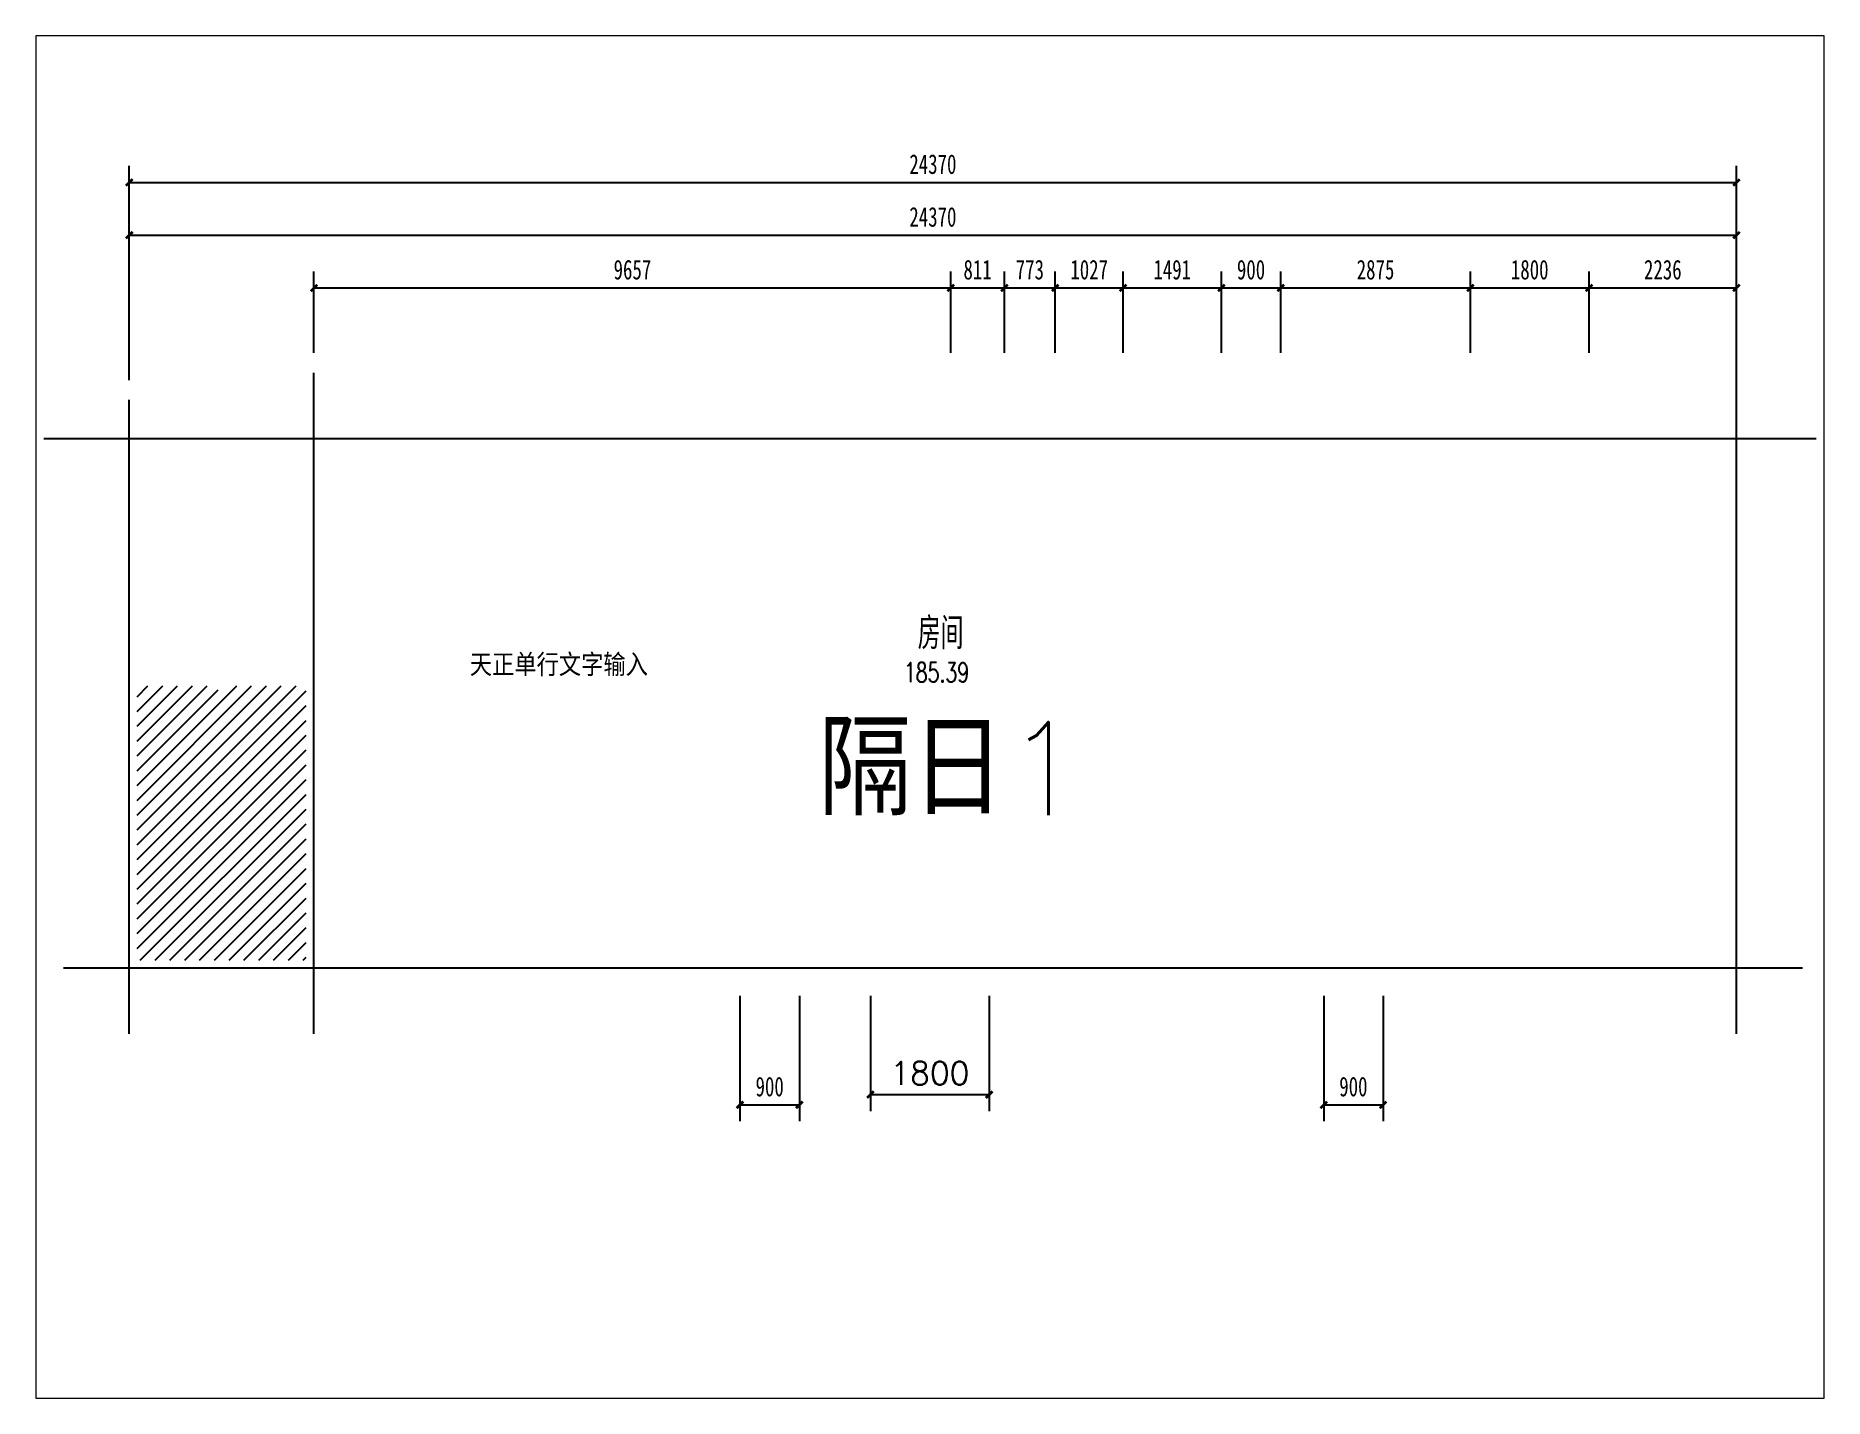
# Paper-space layout 'Layout1' of a CAD drawing. Extents: x 1.05 to 9.45, y 0.8 to 7.2.
# The model-space entities are those that its viewports show. They can reach past a viewport. Long polylines and large blocks are cut down to what shows.
import ezdxf

# ---------------------------------------------------------------- set-up
doc = ezdxf.new("R2010")
doc.units = 0
doc.header["$LTSCALE"] = 1000
doc.header["$MEASUREMENT"] = 0
doc.linetypes.add('DOTE', pattern=[2.42, 2, -0.2, 0.02, -0.2])
for name, color, linetype in [('AXIS', 3, 'Continuous'), ('DOTE', 1, 'DOTE'), ('PUB_DIM', 3, 'Continuous'), ('PUB_TEXT', 7, 'Continuous'), ('SPACE', 7, 'Continuous')]:
    doc.layers.add(name, color=color, linetype=linetype)
doc.styles.add('_TCH_DIM_T3', font='', dxfattribs={"width": 0.705882})
doc.styles.get("Standard").update_dxf_attribs({"font": 'txt.shx', "bigfont": 'hztxt.shx'})
doc.styles.get('_TCH_DIM_T3').set_extended_font_data('SimSun')
doc.dimstyles.new('_TCH_ARCH&&100', dxfattribs={"dimtxt": 297.5, "dimasz": 100, "dimexe": 250, "dimexo": 300, "dimgap": 126.25, "dimtad": 1, "dimdec": 0, "dimzin": 0, "dimdsep": 46, "dimtxsty": '_TCH_DIM_T3', "dimblk": 'ARCHTICK', "dimcen": 0.09, "dimclrt": 7, "dimazin": 2, "dimtfac": 1, "dimtdec": 0, "dimtix": 1, "dimtmove": 2, "dimatfit": 3, "dimfxl": 1, "dimtolj": 1, "dimtzin": 0, "dimarcsym": 0})
doc.dimstyles.get("Standard").update_dxf_attribs({"dimscale": 100, "dimtxt": 3.5, "dimasz": 1, "dimexe": 2.5, "dimexo": 3, "dimgap": 1.5, "dimtad": 1, "dimdec": 0, "dimzin": 0, "dimdsep": 46, "dimtxsty": 'Standard', "dimblk": 'ARCHTICK', "dimcen": 0.09, "dimadec": 0, "dimazin": 0, "dimtfac": 1, "dimtdec": 0, "dimtix": 1, "dimtmove": 2, "dimatfit": 3, "dimfxl": 1, "dimtolj": 1, "dimtzin": 0, "dimarcsym": 0})

# ---------------------------------------------------------------- blocks, each defined once
blk = doc.blocks.new('_ArchTick')
at = {"color": 0, "linetype": 'ByBlock', "const_width": 0.4}
blk.add_lwpolyline([(-0.5, -0.5), (0.5, 0.5)], dxfattribs=at)
blk = doc.blocks.new('*D7')
at = {"layer": 'Defpoints', "color": 0, "transparency": 16777216}
for p in [(18111, -120), (19011, -120), (19011, -2075)]:
    blk.add_point(p, dxfattribs=at)
at = {"layer": 'PUB_DIM', "color": 0, "lineweight": -2, "transparency": 16777216}
for p, q in [((18111, -420), (18111, -2325)), ((19011, -420), (19011, -2325)), ((18111, -2075), (19011, -2075))]:
    blk.add_line(p, q, dxfattribs=at)
at = {"layer": 'PUB_DIM', "color": 0, "lineweight": -2, "transparency": 16777216, "xscale": 100, "yscale": 100, "zscale": 100, "rotation": 180}
blk.add_blockref('_ArchTick', (18111, -2075), dxfattribs=at)
at = {"layer": 'PUB_DIM', "color": 0, "lineweight": -2, "transparency": 16777216, "xscale": 100, "yscale": 100, "zscale": 100}
blk.add_blockref('_ArchTick', (19011, -2075), dxfattribs=at)
at = {"layer": 'PUB_DIM', "color": 7, "transparency": 16777216, "insert": (18561, -1800), "char_height": 297.5, "attachment_point": 5, "style": '_TCH_DIM_T3'}
blk.add_mtext('\\A1;900', dxfattribs=at)
blk = doc.blocks.new('*D10')
at = {"layer": 'Defpoints', "color": 0, "transparency": 16777216}
for p in [(9260, -120), (10160, -120), (10160, -2075)]:
    blk.add_point(p, dxfattribs=at)
at = {"layer": 'PUB_DIM', "color": 0, "lineweight": -2, "transparency": 16777216}
for p, q in [((9260, -420), (9260, -2325)), ((10160, -420), (10160, -2325)), ((9260, -2075), (10160, -2075))]:
    blk.add_line(p, q, dxfattribs=at)
at = {"layer": 'PUB_DIM', "color": 0, "lineweight": -2, "transparency": 16777216, "xscale": 100, "yscale": 100, "zscale": 100, "rotation": 180}
blk.add_blockref('_ArchTick', (9260, -2075), dxfattribs=at)
at = {"layer": 'PUB_DIM', "color": 0, "lineweight": -2, "transparency": 16777216, "xscale": 100, "yscale": 100, "zscale": 100}
blk.add_blockref('_ArchTick', (10160, -2075), dxfattribs=at)
at = {"layer": 'PUB_DIM', "color": 7, "transparency": 16777216, "insert": (9710, -1800), "char_height": 297.5, "attachment_point": 5, "style": '_TCH_DIM_T3'}
blk.add_mtext('\\A1;900', dxfattribs=at)
blk = doc.blocks.new('111')
at = {"layer": 'DOTE'}
blk.add_line((25577, 8027), (-1296, 8027), dxfattribs=at)
blk = doc.blocks.new('*D12')
at = {"layer": 'Defpoints', "color": 0, "transparency": 16777216}
for p in [(12457, 10314), (2800, 9027), (12457, 9027)]:
    blk.add_point(p, dxfattribs=at)
at = {"layer": 'PUB_DIM', "color": 0, "lineweight": -2, "transparency": 16777216}
for p, q in [((2800, 9327), (2800, 10564)), ((2800, 10314), (12457, 10314)), ((12457, 9327), (12457, 10564))]:
    blk.add_line(p, q, dxfattribs=at)
at = {"layer": 'PUB_DIM', "color": 0, "lineweight": -2, "transparency": 16777216, "xscale": 100, "yscale": 100, "zscale": 100, "rotation": 180}
blk.add_blockref('_ArchTick', (2800, 10314), dxfattribs=at)
at = {"layer": 'PUB_DIM', "color": 0, "lineweight": -2, "transparency": 16777216, "xscale": 100, "yscale": 100, "zscale": 100}
blk.add_blockref('_ArchTick', (12457, 10314), dxfattribs=at)
at = {"layer": 'PUB_DIM', "color": 7, "transparency": 16777216, "insert": (7629, 10589), "char_height": 297.5, "attachment_point": 5, "style": '_TCH_DIM_T3'}
blk.add_mtext('\\A1;9657', dxfattribs=at)
blk = doc.blocks.new('*D13')
at = {"layer": 'Defpoints', "color": 0, "transparency": 16777216}
for p in [(13269, 10314), (12457, 9027), (13269, 9027)]:
    blk.add_point(p, dxfattribs=at)
at = {"layer": 'PUB_DIM', "color": 0, "lineweight": -2, "transparency": 16777216}
for p, q in [((12457, 9327), (12457, 10564)), ((12457, 10314), (13269, 10314)), ((13269, 9327), (13269, 10564))]:
    blk.add_line(p, q, dxfattribs=at)
at = {"layer": 'PUB_DIM', "color": 0, "lineweight": -2, "transparency": 16777216, "xscale": 100, "yscale": 100, "zscale": 100, "rotation": 180}
blk.add_blockref('_ArchTick', (12457, 10314), dxfattribs=at)
at = {"layer": 'PUB_DIM', "color": 0, "lineweight": -2, "transparency": 16777216, "xscale": 100, "yscale": 100, "zscale": 100}
blk.add_blockref('_ArchTick', (13269, 10314), dxfattribs=at)
at = {"layer": 'PUB_DIM', "color": 7, "transparency": 16777216, "insert": (12863, 10589), "char_height": 297.5, "attachment_point": 5, "style": '_TCH_DIM_T3'}
blk.add_mtext('\\A1;811', dxfattribs=at)
blk = doc.blocks.new('*D14')
at = {"layer": 'Defpoints', "color": 0, "transparency": 16777216}
for p in [(14041, 10314), (13269, 9027), (14041, 9027)]:
    blk.add_point(p, dxfattribs=at)
at = {"layer": 'PUB_DIM', "color": 0, "lineweight": -2, "transparency": 16777216}
for p, q in [((13269, 9327), (13269, 10564)), ((13269, 10314), (14041, 10314)), ((14041, 9327), (14041, 10564))]:
    blk.add_line(p, q, dxfattribs=at)
at = {"layer": 'PUB_DIM', "color": 0, "lineweight": -2, "transparency": 16777216, "xscale": 100, "yscale": 100, "zscale": 100, "rotation": 180}
blk.add_blockref('_ArchTick', (13269, 10314), dxfattribs=at)
at = {"layer": 'PUB_DIM', "color": 0, "lineweight": -2, "transparency": 16777216, "xscale": 100, "yscale": 100, "zscale": 100}
blk.add_blockref('_ArchTick', (14041, 10314), dxfattribs=at)
at = {"layer": 'PUB_DIM', "color": 7, "transparency": 16777216, "insert": (13655, 10589), "char_height": 297.5, "attachment_point": 5, "style": '_TCH_DIM_T3'}
blk.add_mtext('\\A1;773', dxfattribs=at)
blk = doc.blocks.new('*D15')
at = {"layer": 'Defpoints', "color": 0, "transparency": 16777216}
for p in [(15069, 10314), (14041, 9027), (15069, 9027)]:
    blk.add_point(p, dxfattribs=at)
at = {"layer": 'PUB_DIM', "color": 0, "lineweight": -2, "transparency": 16777216}
for p, q in [((14041, 9327), (14041, 10564)), ((14041, 10314), (15069, 10314)), ((15069, 9327), (15069, 10564))]:
    blk.add_line(p, q, dxfattribs=at)
at = {"layer": 'PUB_DIM', "color": 0, "lineweight": -2, "transparency": 16777216, "xscale": 100, "yscale": 100, "zscale": 100, "rotation": 180}
blk.add_blockref('_ArchTick', (14041, 10314), dxfattribs=at)
at = {"layer": 'PUB_DIM', "color": 0, "lineweight": -2, "transparency": 16777216, "xscale": 100, "yscale": 100, "zscale": 100}
blk.add_blockref('_ArchTick', (15069, 10314), dxfattribs=at)
at = {"layer": 'PUB_DIM', "color": 7, "transparency": 16777216, "insert": (14555, 10589), "char_height": 297.5, "attachment_point": 5, "style": '_TCH_DIM_T3'}
blk.add_mtext('\\A1;1027', dxfattribs=at)
blk = doc.blocks.new('*D16')
at = {"layer": 'Defpoints', "color": 0, "transparency": 16777216}
for p in [(16559, 10314), (15069, 9027), (16559, 9027)]:
    blk.add_point(p, dxfattribs=at)
at = {"layer": 'PUB_DIM', "color": 0, "lineweight": -2, "transparency": 16777216}
for p, q in [((15069, 9327), (15069, 10564)), ((15069, 10314), (16559, 10314)), ((16559, 9327), (16559, 10564))]:
    blk.add_line(p, q, dxfattribs=at)
at = {"layer": 'PUB_DIM', "color": 0, "lineweight": -2, "transparency": 16777216, "xscale": 100, "yscale": 100, "zscale": 100, "rotation": 180}
blk.add_blockref('_ArchTick', (15069, 10314), dxfattribs=at)
at = {"layer": 'PUB_DIM', "color": 0, "lineweight": -2, "transparency": 16777216, "xscale": 100, "yscale": 100, "zscale": 100}
blk.add_blockref('_ArchTick', (16559, 10314), dxfattribs=at)
at = {"layer": 'PUB_DIM', "color": 7, "transparency": 16777216, "insert": (15814, 10589), "char_height": 297.5, "attachment_point": 5, "style": '_TCH_DIM_T3'}
blk.add_mtext('\\A1;1491', dxfattribs=at)
blk = doc.blocks.new('*D17')
at = {"layer": 'Defpoints', "color": 0, "transparency": 16777216}
for p in [(17459, 10314), (16559, 9027), (17459, 9027)]:
    blk.add_point(p, dxfattribs=at)
at = {"layer": 'PUB_DIM', "color": 0, "lineweight": -2, "transparency": 16777216}
for p, q in [((16559, 9327), (16559, 10564)), ((16559, 10314), (17459, 10314)), ((17459, 9327), (17459, 10564))]:
    blk.add_line(p, q, dxfattribs=at)
at = {"layer": 'PUB_DIM', "color": 0, "lineweight": -2, "transparency": 16777216, "xscale": 100, "yscale": 100, "zscale": 100, "rotation": 180}
blk.add_blockref('_ArchTick', (16559, 10314), dxfattribs=at)
at = {"layer": 'PUB_DIM', "color": 0, "lineweight": -2, "transparency": 16777216, "xscale": 100, "yscale": 100, "zscale": 100}
blk.add_blockref('_ArchTick', (17459, 10314), dxfattribs=at)
at = {"layer": 'PUB_DIM', "color": 7, "transparency": 16777216, "insert": (17009, 10589), "char_height": 297.5, "attachment_point": 5, "style": '_TCH_DIM_T3'}
blk.add_mtext('\\A1;900', dxfattribs=at)
blk = doc.blocks.new('*D18')
at = {"layer": 'Defpoints', "color": 0, "transparency": 16777216}
for p in [(20335, 10314), (17459, 9027), (20335, 9027)]:
    blk.add_point(p, dxfattribs=at)
at = {"layer": 'PUB_DIM', "color": 0, "lineweight": -2, "transparency": 16777216}
for p, q in [((17459, 9327), (17459, 10564)), ((17459, 10314), (20335, 10314)), ((20335, 9327), (20335, 10564))]:
    blk.add_line(p, q, dxfattribs=at)
at = {"layer": 'PUB_DIM', "color": 0, "lineweight": -2, "transparency": 16777216, "xscale": 100, "yscale": 100, "zscale": 100, "rotation": 180}
blk.add_blockref('_ArchTick', (17459, 10314), dxfattribs=at)
at = {"layer": 'PUB_DIM', "color": 0, "lineweight": -2, "transparency": 16777216, "xscale": 100, "yscale": 100, "zscale": 100}
blk.add_blockref('_ArchTick', (20335, 10314), dxfattribs=at)
at = {"layer": 'PUB_DIM', "color": 7, "transparency": 16777216, "insert": (18897, 10589), "char_height": 297.5, "attachment_point": 5, "style": '_TCH_DIM_T3'}
blk.add_mtext('\\A1;2875', dxfattribs=at)
blk = doc.blocks.new('*D19')
at = {"layer": 'Defpoints', "color": 0, "transparency": 16777216}
for p in [(22135, 10314), (20335, 9027), (22135, 9027)]:
    blk.add_point(p, dxfattribs=at)
at = {"layer": 'PUB_DIM', "color": 0, "lineweight": -2, "transparency": 16777216}
for p, q in [((20335, 9327), (20335, 10564)), ((20335, 10314), (22135, 10314)), ((22135, 9327), (22135, 10564))]:
    blk.add_line(p, q, dxfattribs=at)
at = {"layer": 'PUB_DIM', "color": 0, "lineweight": -2, "transparency": 16777216, "xscale": 100, "yscale": 100, "zscale": 100, "rotation": 180}
blk.add_blockref('_ArchTick', (20335, 10314), dxfattribs=at)
at = {"layer": 'PUB_DIM', "color": 0, "lineweight": -2, "transparency": 16777216, "xscale": 100, "yscale": 100, "zscale": 100}
blk.add_blockref('_ArchTick', (22135, 10314), dxfattribs=at)
at = {"layer": 'PUB_DIM', "color": 7, "transparency": 16777216, "insert": (21235, 10589), "char_height": 297.5, "attachment_point": 5, "style": '_TCH_DIM_T3'}
blk.add_mtext('\\A1;1800', dxfattribs=at)
blk = doc.blocks.new('*D20')
at = {"layer": 'Defpoints', "color": 0, "transparency": 16777216}
for p in [(24370, 10314), (22135, 9027), (24370, 9027)]:
    blk.add_point(p, dxfattribs=at)
at = {"layer": 'PUB_DIM', "color": 0, "lineweight": -2, "transparency": 16777216}
for p, q in [((22135, 9327), (22135, 10564)), ((22135, 10314), (24370, 10314)), ((24370, 9327), (24370, 10564))]:
    blk.add_line(p, q, dxfattribs=at)
at = {"layer": 'PUB_DIM', "color": 0, "lineweight": -2, "transparency": 16777216, "xscale": 100, "yscale": 100, "zscale": 100, "rotation": 180}
blk.add_blockref('_ArchTick', (22135, 10314), dxfattribs=at)
at = {"layer": 'PUB_DIM', "color": 0, "lineweight": -2, "transparency": 16777216, "xscale": 100, "yscale": 100, "zscale": 100}
blk.add_blockref('_ArchTick', (24370, 10314), dxfattribs=at)
at = {"layer": 'PUB_DIM', "color": 7, "transparency": 16777216, "insert": (23253, 10589), "char_height": 297.5, "attachment_point": 5, "style": '_TCH_DIM_T3'}
blk.add_mtext('\\A1;2236', dxfattribs=at)
blk = doc.blocks.new('*D21')
at = {"layer": 'AXIS', "color": 0, "lineweight": -2, "transparency": 16777216}
for p, q in [((0, 8914), (0, 11364)), ((24370, 8914), (24370, 11364)), ((0, 11114), (24370, 11114))]:
    blk.add_line(p, q, dxfattribs=at)
at = {"layer": 'Defpoints', "color": 0, "transparency": 16777216}
for p in [(24370, 11114), (0, 8614), (24370, 8614)]:
    blk.add_point(p, dxfattribs=at)
at = {"layer": 'AXIS', "color": 0, "lineweight": -2, "transparency": 16777216, "xscale": 100, "yscale": 100, "zscale": 100, "rotation": 180}
blk.add_blockref('_ArchTick', (0, 11114), dxfattribs=at)
at = {"layer": 'AXIS', "color": 0, "lineweight": -2, "transparency": 16777216, "xscale": 100, "yscale": 100, "zscale": 100}
blk.add_blockref('_ArchTick', (24370, 11114), dxfattribs=at)
at = {"layer": 'AXIS', "color": 7, "transparency": 16777216, "insert": (12185, 11389), "char_height": 297.5, "attachment_point": 5, "style": '_TCH_DIM_T3'}
blk.add_mtext('\\A1;24370', dxfattribs=at)
blk = doc.blocks.new('*D22')
at = {"layer": 'AXIS', "color": 0, "lineweight": -2, "transparency": 16777216}
for p, q in [((0, 8914), (0, 12164)), ((24370, 8914), (24370, 12164)), ((0, 11914), (24370, 11914))]:
    blk.add_line(p, q, dxfattribs=at)
at = {"layer": 'Defpoints', "color": 0, "transparency": 16777216}
for p in [(24370, 11914), (0, 8614), (24370, 8614)]:
    blk.add_point(p, dxfattribs=at)
at = {"layer": 'AXIS', "color": 0, "lineweight": -2, "transparency": 16777216, "xscale": 100, "yscale": 100, "zscale": 100, "rotation": 180}
blk.add_blockref('_ArchTick', (0, 11914), dxfattribs=at)
at = {"layer": 'AXIS', "color": 0, "lineweight": -2, "transparency": 16777216, "xscale": 100, "yscale": 100, "zscale": 100}
blk.add_blockref('_ArchTick', (24370, 11914), dxfattribs=at)
at = {"layer": 'AXIS', "color": 7, "transparency": 16777216, "insert": (12185, 12189), "char_height": 297.5, "attachment_point": 5, "style": '_TCH_DIM_T3'}
blk.add_mtext('\\A1;24370', dxfattribs=at)
blk = doc.blocks.new('*D23')
at = {"layer": 'Defpoints', "color": 0, "transparency": 16777216}
for p in [(11239, -120), (13039, -120), (13039, -1920)]:
    blk.add_point(p, dxfattribs=at)
at = {"layer": 'PUB_DIM', "color": 0, "lineweight": -2, "transparency": 16777216}
for p, q in [((11239, -420), (11239, -2170)), ((13039, -420), (13039, -2170)), ((11239, -1920), (13039, -1920))]:
    blk.add_line(p, q, dxfattribs=at)
at = {"layer": 'PUB_DIM', "color": 0, "lineweight": -2, "transparency": 16777216, "xscale": 100, "yscale": 100, "zscale": 100, "rotation": 180}
blk.add_blockref('_ArchTick', (11239, -1920), dxfattribs=at)
at = {"layer": 'PUB_DIM', "color": 0, "lineweight": -2, "transparency": 16777216, "xscale": 100, "yscale": 100, "zscale": 100}
blk.add_blockref('_ArchTick', (13039, -1920), dxfattribs=at)
at = {"layer": 'PUB_DIM', "color": 0, "transparency": 16777216, "insert": (12139, -1595), "char_height": 350, "attachment_point": 5}
blk.add_mtext('\\A1;1800', dxfattribs=at)

msp = doc.modelspace()

# ---------------------------------------------------------------- hatches: boundary and pattern name
h = msp.add_hatch()
h.set_pattern_fill('ANSI31', color=256, scale=100)
h.set_pattern_definition([(45, (-41179.78, 8838.27), (-112.2532, 112.2532), [])])
h.paths.add_polyline_path([(2680, 4277.5), (1510, 4277.5), (1510, 4217.5), (1290, 4217.5), (1290, 4277.5), (120, 4277.5), (120, 3088.1), (120, 120), (2680, 120)])

# ---------------------------------------------------------------- linework, layer by layer
at = {"layer": 'DOTE'}
for p, q in [((2800, -1000), (2800, 9027.5)), ((24370.4, -1000), (24370.4, 9027.5)), ((0, -1000), (0, 8614.3)), ((25370.4, 0), (-1000, 0))]:
    msp.add_line(p, q, dxfattribs=at)

# ---------------------------------------------------------------- block references
msp.add_blockref('111', (0, 0))

# ---------------------------------------------------------------- texts
msp.add_text('隔日1', height=1412.59).set_placement((10446.9, 2316.3))
at = {"layer": 'PUB_TEXT', "insert": (5163.1, 4763.9), "char_height": 337.59, "width": 4511.006, "attachment_point": 1}
msp.add_mtext('天正单行文字输入', dxfattribs=at)
at = {"layer": 'SPACE', "attachment_point": 1}
for s, insert, char_height, width in [('\\Fsimplex.shx,gbcbig.shx;\\W1.0000000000;\\T1.0000000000;\\o\\l房间', (11955, 5316.1), 482.27, 1208.798), ('\\Fsimplex.shx,gbcbig.shx;\\W0.7058823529;\\T1.0000000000;\\o\\l185.39', (11744.6, 4632.6), 297.5, 1250)]:
    msp.add_mtext(s, dxfattribs=dict(at, insert=insert, char_height=char_height, width=width))

# ---------------------------------------------------------------- dimensions: what is measured, and where the dimension line sits
at = {"layer": 'AXIS'}
for distance, picture, middle in [(3300, '*D22', (12185.2, 12189.3)), (2500, '*D21', (12185.2, 11389.3))]:
    dim = msp.add_aligned_dim(p1=(0, 8614.3), p2=(24370.4, 8614.3), distance=distance, dimstyle='_TCH_ARCH&&100', dxfattribs=at)
    dim.commit()
    dim.dimension.update_dxf_attribs({"geometry": picture, "text_midpoint": middle})
at = {"layer": 'PUB_DIM'}
for p1, p2, distance, dimstyle, picture, middle in [((2800, 9027.5), (12457.3, 9027.5), 1286.8, '_TCH_ARCH&&100', '*D12', (7628.7, 10589.3)), ((12457.3, 9027.5), (13268.5, 9027.5), 1286.8, '_TCH_ARCH&&100', '*D13', (12862.9, 10589.3)), ((13268.5, 9027.5), (14041.3, 9027.5), 1286.8, '_TCH_ARCH&&100', '*D14', (13654.9, 10589.3)), ((14041.3, 9027.5), (15068.5, 9027.5), 1286.8, '_TCH_ARCH&&100', '*D15', (14554.9, 10589.3)), ((15068.5, 9027.5), (16559.3, 9027.5), 1286.8, '_TCH_ARCH&&100', '*D16', (15813.9, 10589.3)), ((16559.3, 9027.5), (17459.3, 9027.5), 1286.8, '_TCH_ARCH&&100', '*D17', (17009.3, 10589.3)), ((17459.3, 9027.5), (20334.7, 9027.5), 1286.8, '_TCH_ARCH&&100', '*D18', (18897, 10589.3)), ((20334.7, 9027.5), (22134.7, 9027.5), 1286.8, '_TCH_ARCH&&100', '*D19', (21234.7, 10589.3)), ((22134.7, 9027.5), (24370.4, 9027.5), 1286.8, '_TCH_ARCH&&100', '*D20', (23252.5, 10589.3)), ((9259.8, -120), (10159.8, -120), -1955.2, '_TCH_ARCH&&100', '*D10', (9709.8, -1800.2)), ((11239.4, -120), (13039.4, -120), -1799.7, 'STANDARD', '*D23', (12139.4, -1594.7)), ((18111, -120), (19011, -120), -1955.2, '_TCH_ARCH&&100', '*D7', (18561, -1800.2))]:
    dim = msp.add_aligned_dim(p1=p1, p2=p2, distance=distance, dimstyle=dimstyle, dxfattribs=at)
    dim.commit()
    dim.dimension.update_dxf_attribs({"geometry": picture, "text_midpoint": middle})

psp = doc.layouts.get("Layout1")

# ---------------------------------------------------------------- viewports
at = {"layer": '0', "view_target_point": (61666.3363, -7107.9683)}
psp.add_viewport(center=(5.25, 4), size=(8.4, 6.4), view_center_point=(-49525.1594, 10914.629), view_height=20662.296258, dxfattribs=at)

doc.saveas('drawing.dxf')
